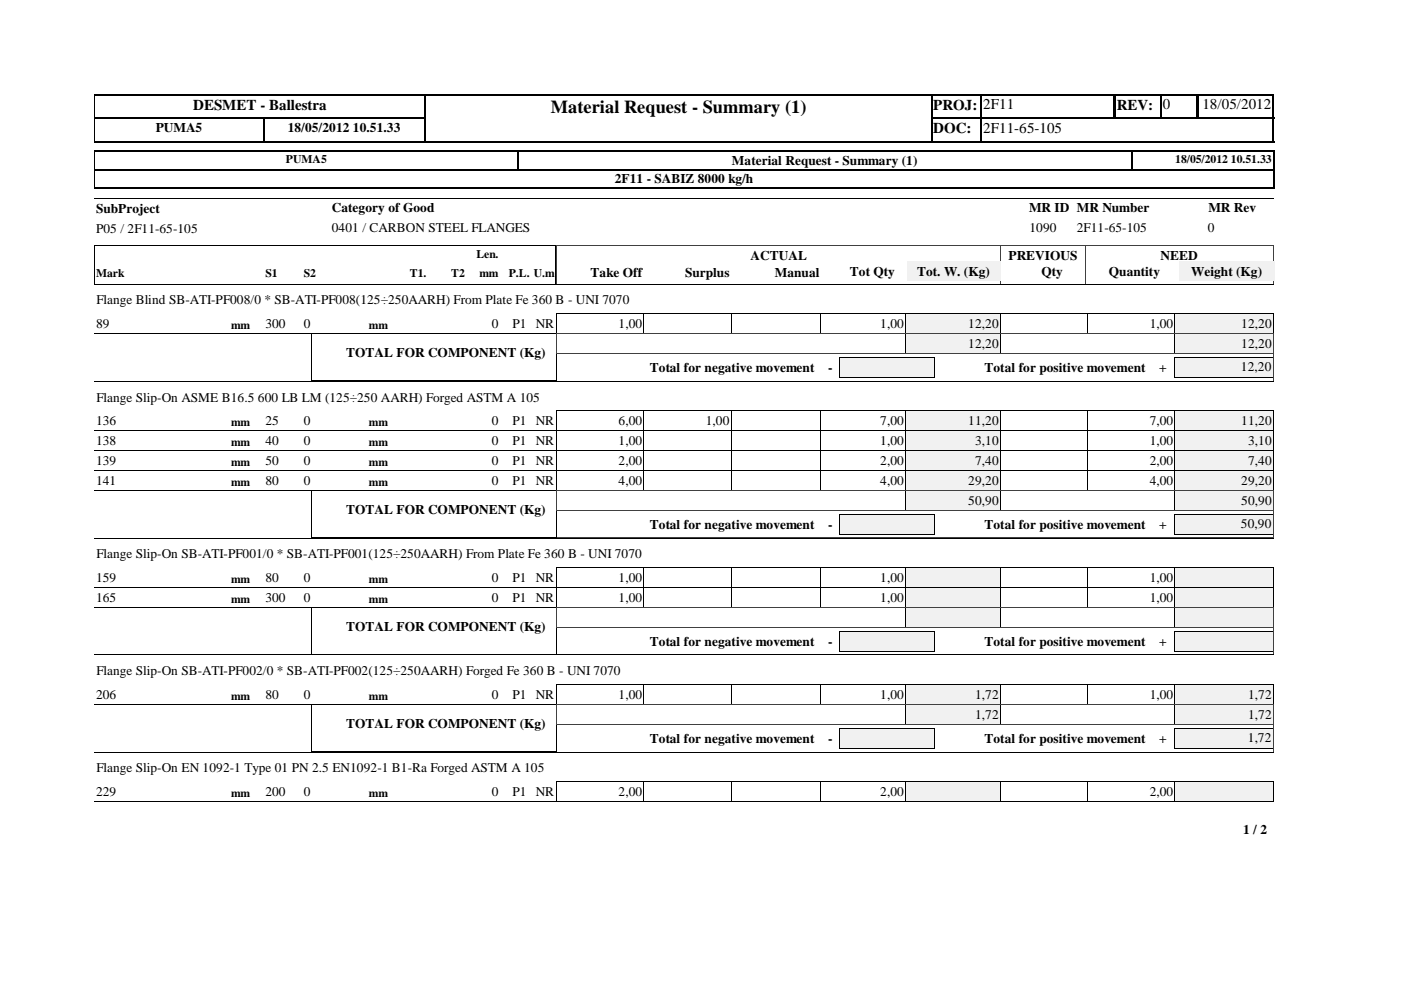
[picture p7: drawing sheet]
<svg xmlns="http://www.w3.org/2000/svg" width="297mm" height="210mm" viewBox="0 0 297 210" stroke-linecap="round" stroke-linejoin="round" font-family="sans-serif">
<defs><g id="words">
<text font-size="3.9" x="116.8" y="23.9">Material Request - Summary (1)</text>
<g font-size="3.2">
<text x="40.9" y="23.3">DESMET - Ballestra</text>
<text x="197.9" y="23.3">PROJ:</text>
<text x="208.4" y="23.2">2F11</text>
<text x="236.8" y="23.3">REV:</text>
<text x="246.5" y="23.2">0</text>
<text x="254.9" y="23.2">18/05/2012</text>
<text x="197.9" y="28.3">DOC:</text>
<text x="208.4" y="28.2">2F11-65-105</text>
</g>
<g font-size="2.8">
<text x="33" y="28">PUMA5</text>
<text x="61" y="28">18/05/2012 10.51.33</text>
<text x="155.2" y="34.9">Material Request - Summary (1)</text>
<text x="130.3" y="38.8">2F11 - SABIZ 8000 kg/h</text>
<text x="20.4" y="45.1">SubProject</text>
<text x="70.4" y="45">Category of Good</text>
<text x="218.2" y="45">MR ID MR Number</text>
<text x="256.2" y="45">MR Rev</text>
<text x="20.4" y="49.3">P05 / 2F11-65-105</text>
<text x="70.4" y="49.2">0401 / CARBON STEEL FLANGES</text>
<text x="218.3" y="49.2">1090</text>
<text x="228.3" y="49.2">2F11-65-105</text>
<text x="256.1" y="49.2">0</text>
<text x="125.2" y="58.7">Take Off</text>
<text x="145.2" y="58.7">Surplus</text>
<text x="159.1" y="55">ACTUAL</text>
<text x="164.3" y="58.7">Manual</text>
<text x="180.2" y="58.5">Tot Qty</text>
<text x="194.4" y="58.5">Tot. W. (Kg)</text>
<text x="213.8" y="55">PREVIOUS</text>
<text x="220.8" y="58.5">Qty</text>
<text x="235.1" y="58.5">Quantity</text>
<text x="246.1" y="55">NEED</text>
<text x="252.6" y="58.5">Weight (Kg)</text>
<text x="20.4" y="64.6">Flange Blind SB-ATI-PF008/0 * SB-ATI-PF008(125÷250AARH) From Plate Fe 360 B - UNI 7070</text>
<text x="20.4" y="69.5">89</text>
<text x="56.3" y="69.5">300</text>
<text x="64.4" y="69.5">0</text>
<text x="104.3" y="69.5">0</text>
<text x="108.7" y="69.5">P1 NR</text>
<text x="131.1" y="69.5">1,00</text>
<text x="186.6" y="69.5">1,00</text>
<text x="205.3" y="69.5">12,20</text>
<text x="243.8" y="69.5">1,00</text>
<text x="263.2" y="69.5">12,20</text>
<text x="73.4" y="75.7">TOTAL FOR COMPONENT (Kg)</text>
<text x="205.3" y="73.7">12,20</text>
<text x="263.2" y="73.7">12,20</text>
<text x="137.7" y="78.8">Total for negative movement</text>
<text x="175.6" y="78.8">-</text>
<text x="208.7" y="78.8">Total for positive movement</text>
<text x="245.7" y="78.8">+</text>
<text x="263.1" y="78.7">12,20</text>
<text x="20.4" y="85.1">Flange Slip-On ASME B16.5 600 LB LM (125÷250 AARH) Forged ASTM A 105</text>
<text x="20.4" y="90">136</text>
<text x="20.4" y="94.3">138</text>
<text x="56.3" y="90">25</text>
<text x="56.3" y="94.3">40</text>
<text x="64.4" y="90">0</text>
<text x="64.4" y="94.3">0</text>
<text x="104.3" y="90">0</text>
<text x="104.3" y="94.3">0</text>
<text x="108.7" y="90">P1 NR</text>
<text x="108.7" y="94.3">P1 NR</text>
<text x="131.1" y="90">6,00</text>
<text x="131.1" y="94.3">1,00</text>
<text x="149.6" y="90">1,00</text>
<text x="186.6" y="90">7,00</text>
<text x="186.6" y="94.3">1,00</text>
<text x="205.3" y="90">11,20</text>
<text x="206.8" y="94.3">3,10</text>
<text x="243.8" y="90">7,00</text>
<text x="243.8" y="94.3">1,00</text>
<text x="263.2" y="90">11,20</text>
<text x="264.6" y="94.3">3,10</text>
<text x="20.4" y="98.5">139</text>
<text x="56.3" y="98.5">50</text>
<text x="64.4" y="98.5">0</text>
<text x="104.3" y="98.5">0</text>
<text x="108.7" y="98.5">P1 NR</text>
<text x="131.1" y="98.5">2,00</text>
<text x="186.6" y="98.5">2,00</text>
<text x="206.8" y="98.5">7,40</text>
<text x="243.8" y="98.5">2,00</text>
<text x="264.6" y="98.5">7,40</text>
<text x="20.4" y="102.7">141</text>
<text x="56.3" y="102.7">80</text>
<text x="64.4" y="102.7">0</text>
<text x="104.3" y="102.7">0</text>
<text x="108.7" y="102.7">P1 NR</text>
<text x="131.1" y="102.7">4,00</text>
<text x="186.6" y="102.7">4,00</text>
<text x="205.3" y="102.7">29,20</text>
<text x="205.3" y="107">50,90</text>
<text x="243.8" y="102.7">4,00</text>
<text x="263.2" y="102.7">29,20</text>
<text x="263.2" y="107">50,90</text>
<text x="73.4" y="109">TOTAL FOR COMPONENT (Kg)</text>
<text x="137.7" y="112.1">Total for negative movement</text>
<text x="175.6" y="112.1">-</text>
<text x="208.7" y="112.1">Total for positive movement</text>
<text x="245.7" y="112.1">+</text>
<text x="263.1" y="112">50,90</text>
<text x="20.4" y="118.4">Flange Slip-On SB-ATI-PF001/0 * SB-ATI-PF001(125÷250AARH) From Plate Fe 360 B - UNI 7070</text>
<text x="20.4" y="123.3">159</text>
<text x="56.3" y="123.3">80</text>
<text x="64.4" y="123.3">0</text>
<text x="104.3" y="123.3">0</text>
<text x="108.7" y="123.3">P1 NR</text>
<text x="131.1" y="123.3">1,00</text>
<text x="186.6" y="123.3">1,00</text>
<text x="243.8" y="123.3">1,00</text>
<text x="20.4" y="127.6">165</text>
<text x="56.3" y="127.6">300</text>
<text x="64.4" y="127.6">0</text>
<text x="104.3" y="127.6">0</text>
<text x="108.7" y="127.6">P1 NR</text>
<text x="131.1" y="127.6">1,00</text>
<text x="186.6" y="127.6">1,00</text>
<text x="243.8" y="127.6">1,00</text>
<text x="73.4" y="133.8">TOTAL FOR COMPONENT (Kg)</text>
<text x="137.7" y="136.9">Total for negative movement</text>
<text x="175.6" y="136.9">-</text>
<text x="208.7" y="136.9">Total for positive movement</text>
<text x="245.7" y="136.9">+</text>
<text x="20.4" y="143.2">Flange Slip-On SB-ATI-PF002/0 * SB-ATI-PF002(125÷250AARH) Forged Fe 360 B - UNI 7070</text>
<text x="20.4" y="148.1">206</text>
<text x="56.3" y="148.1">80</text>
<text x="64.4" y="148.1">0</text>
<text x="104.3" y="148.1">0</text>
<text x="108.7" y="148.1">P1 NR</text>
<text x="131.1" y="148.1">1,00</text>
<text x="186.6" y="148.1">1,00</text>
<text x="206.8" y="148.1">1,72</text>
<text x="243.8" y="148.1">1,00</text>
<text x="264.6" y="148.1">1,72</text>
<text x="73.4" y="154.4">TOTAL FOR COMPONENT (Kg)</text>
<text x="206.8" y="152.4">1,72</text>
<text x="264.6" y="152.4">1,72</text>
<text x="137.7" y="157.4">Total for negative movement</text>
<text x="175.6" y="157.4">-</text>
<text x="208.7" y="157.4">Total for positive movement</text>
<text x="245.7" y="157.4">+</text>
<text x="264.5" y="157.4">1,72</text>
<text x="20.4" y="163.7">Flange Slip-On EN 1092-1 Type 01 PN 2.5 EN1092-1 B1-Ra Forged ASTM A 105</text>
<text x="20.4" y="168.7">229</text>
<text x="56.3" y="168.7">200</text>
<text x="64.4" y="168.7">0</text>
<text x="104.3" y="168.7">0</text>
<text x="108.7" y="168.7">P1 NR</text>
<text x="131.1" y="168.7">2,00</text>
<text x="186.6" y="168.7">2,00</text>
<text x="243.8" y="168.7">2,00</text>
<text x="263.6" y="176.9">1 / 2</text>
</g>
<g font-size="2.5">
<text x="60.6" y="34.6">PUMA5</text>
<text x="249.2" y="34.6">18/05/2012 10.51.33</text>
<text x="20.4" y="58.7">Mark</text>
<text x="56.3" y="58.7">S1</text>
<text x="64.4" y="58.7">S2</text>
<text x="86.9" y="58.7">T1.</text>
<text x="95.7" y="58.7">T2</text>
<text x="101" y="54.7">Len.</text>
<text x="101.6" y="58.7">mm</text>
<text x="107.9" y="58.7">P.L. U.m</text>
<text x="49" y="69.7">mm</text>
<text x="78.2" y="69.7">mm</text>
<text x="49" y="90.3">mm</text>
<text x="49" y="94.5">mm</text>
<text x="78.2" y="90.3">mm</text>
<text x="78.2" y="94.5">mm</text>
<text x="49" y="98.8">mm</text>
<text x="78.2" y="98.8">mm</text>
<text x="49" y="103">mm</text>
<text x="78.2" y="103">mm</text>
<text x="49" y="123.6">mm</text>
<text x="78.2" y="123.6">mm</text>
<text x="49" y="127.8">mm</text>
<text x="78.2" y="127.8">mm</text>
<text x="49" y="148.4">mm</text>
<text x="78.2" y="148.4">mm</text>
<text x="49" y="169">mm</text>
<text x="78.2" y="169">mm</text>
</g>
</g></defs>
<path d="M90.2 20v5.2M197.4 20v10.2M208 20v10.2M236.3 20v5.2M246.1 20v5.2M253.8 20v5.2M254 20v5.2M270 20v10.2M20 25.1h70.3M20 25h70.3M55.9 24.9v5.3M197.2 25.1h73" fill="none" stroke="#000" stroke-width=".34"/>
<path d="M236.3 20v5.2M90.1 24.9v5.3" fill="none" stroke="#000" stroke-width=".38"/>
<path d="M20 30.1h70.3M20 20.1h70.3M197.2 30.1h10.9M197.2 20.1h73" fill="none" stroke="#000" stroke-width=".25"/>
<path d="M20.1 20v10.2" fill="none" stroke="#000" stroke-width=".21"/>
<path d="M207.8 30h62.4" fill="none" stroke="#000" stroke-width=".3"/>
<path d="M90.3 20.2h107.1v9.7h-107.1z" fill="#fff"/>
<path d="M20 35.9h250.3M20 39.9h250.3M90 20.1h107.7M270.1 31.9v4.2" fill="none" stroke="#000" stroke-width=".25"/>
<path d="M197.5 20v10.2M109.9 31.9v4.2" fill="none" stroke="#000" stroke-width=".34"/>
<path d="M20 32.1h250.3M90 30h107.7M270.1 35.9v4.1" fill="none" stroke="#000" stroke-width=".3"/>
<path d="M90.1 20v10.2M239.9 31.9v4.2" fill="none" stroke="#000" stroke-width=".38"/>
<path d="M20 36h250.3M20.1 31.9v8.1M20 42h250M20 52h97.9v8.3h-97.9z" fill="none" stroke="#000" stroke-width=".21"/>
<path d="M212.1 51.9v8.4M212.2 51.9v8.4M230.1 51.9v8.4M270 51.9v8.4M270 52h-152v8.3h152" fill="none" stroke="#404040" stroke-width=".21"/>
<path d="M99.6 56h6.4v3.7h-6.4z" fill="#fff"/>
<g fill="#f1f1f1">
<path d="M192.3 55.4h19.8v4.2h-19.8z"/>
<path d="M250 55.4h20.2v4.2h-20.2z"/>
</g>
<path d="M20 60.3h250M20 70.7h172.1M136.5 66.5v4.2M155 66.5v4.2M174.1 66.5v4.2M192 66.5v4.2M192.1 66.5h-74.1v4.2M212.1 66.5h37v4.2M212.1 70.7h37M212.1 66.5v4.2M230.6 66.5v4.2" fill="none" stroke="#000" stroke-width=".21"/>
<path d="M192.1 66.5h20v4.2h-20z" fill="#f1f1f1"/>
<path d="M192 70.7h20.1M192 70.7v-4.2h20.1v4.2" fill="none" stroke="#000" stroke-width=".21"/>
<path d="M249.1 66.5h20.9v4.2h-20.9z" fill="#f1f1f1"/>
<path d="M249.1 66.5h20.9M249.1 70.7h20.9M249.1 66.5v4.2M270 66.5v4.2" fill="none" stroke="#000" stroke-width=".21"/>
<path d="M192.1 70.7h20v4.2h-20z" fill="#f1f1f1"/>
<path d="M192 70.7h20.1v4.3h-20.1z" fill="none" stroke="#000" stroke-width=".21"/>
<path d="M249.1 70.7h20.9v4.2h-20.9z" fill="#f1f1f1"/>
<path d="M249.1 70.7h20.9M249.1 75h20.9M249.1 70.7v4.3M270 70.7v4.3" fill="none" stroke="#000" stroke-width=".21"/>
<path d="M249.1 75.7h20.8v4.2h-20.8z" fill="#f1f1f1"/>
<path d="M249 79.9h21M249.1 80l-.1-4.3h21l-.1 4.3" fill="none" stroke="#000" stroke-width=".21"/>
<path d="M178 75.7h20v4.2h-20z" fill="#f1f1f1"/>
<g fill="none" stroke="#000" stroke-width=".21">
<path d="M66 70.7h52.1l-.1 10h-52zM177.9 79.9h20.2M177.9 80v-4.3h20.2v4.3M20 80.8h250M20 91.3h172.1M136.5 87v4.3M155 87v4.3M174.1 87v4.3M192 87v4.3M192.1 87.1h-74.1v4.2M212.1 87.1h37v4.2M212.1 91.3h37"/>
<path d="M212.1 87v4.3M230.6 87v4.3"/>
</g>
<path d="M118 70.8h152.1M118 70.8v4.2h152.1M118 75v5.8M270.1 70.8v4.3M270.1 75v5.8M118 80.8h152.1" fill="none" stroke="#404040" stroke-width=".21"/>
<path d="M192.1 87h20v4.3h-20z" fill="#f1f1f1"/>
<path d="M192 91.3h20.1M192 91.3v-4.2h20.1v4.2" fill="none" stroke="#000" stroke-width=".21"/>
<path d="M249.1 87h20.9v4.3h-20.9z" fill="#f1f1f1"/>
<g fill="none" stroke="#000" stroke-width=".21">
<path d="M20 95.5h172.1M136.5 91.3v4.2M155 91.3v4.2M174.1 91.3v4.2M192 91.3v4.2M192.1 91.3h-74.1v4.2M212.1 91.3h57.9M212.1 95.5h37M212.1 91.3v4.2M230.6 91.3v4.2M249.1 87.1h20.9M249.1 87v8.5"/>
<path d="M270 87v4.3"/>
</g>
<path d="M192.1 91.3h20v4.2h-20z" fill="#f1f1f1"/>
<path d="M192 95.5h20.1M192 95.5v-4.2h20.1v4.2" fill="none" stroke="#000" stroke-width=".21"/>
<path d="M249.1 91.3h20.9v4.2h-20.9z" fill="#f1f1f1"/>
<path d="M20 99.8h172.1M136.5 95.5v4.3M155 95.5v4.3M174.1 95.5v4.3M192 95.5v4.3M192.1 95.5h-74.1v4.3M212.1 95.5h57.9M212.1 95.5v4.3M230.6 95.5v4.3M249.1 91.3h20.9M249.1 91.3v8.5h-37M270 91.3v4.2" fill="none" stroke="#000" stroke-width=".21"/>
<path d="M192.1 95.5h20v4.2h-20z" fill="#f1f1f1"/>
<path d="M192 95.5h20.1v4.3h-20.1z" fill="none" stroke="#000" stroke-width=".21"/>
<path d="M249.1 95.5h20.9v4.2h-20.9z" fill="#f1f1f1"/>
<path d="M136.5 99.7v4.3M155 99.7v4.3M174.1 99.7v4.3M192 99.7v4.3M192.1 99.8h-74.1v4.2M212.1 99.8h57.9M212.1 99.7v4.3M230.6 99.7v4.3M249.1 95.5h20.9M249.1 95.5v8.5h-37M270 95.5v4.3M20 104h172.1" fill="none" stroke="#000" stroke-width=".21"/>
<path d="M192.1 99.7h20v4.3h-20z" fill="#f1f1f1"/>
<path d="M192 99.8h20.1v4.2h-20.1z" fill="none" stroke="#000" stroke-width=".21"/>
<path d="M249.1 99.7h20.9v4.3h-20.9z" fill="#f1f1f1"/>
<path d="M249.1 99.8h20.9M249.1 99.7v4.3M270 99.7v4.3M249.1 104h20.9" fill="none" stroke="#000" stroke-width=".21"/>
<path d="M192.1 104h20v4.2h-20z" fill="#f1f1f1"/>
<path d="M192 104h20.1v4.2h-20.1z" fill="none" stroke="#000" stroke-width=".21"/>
<path d="M249.1 104h20.9v4.2h-20.9z" fill="#f1f1f1"/>
<path d="M249.1 104h20.9M249.1 108.2h20.9M249.1 104v4.2M270 104v4.2" fill="none" stroke="#000" stroke-width=".21"/>
<path d="M249.1 109h20.8v4.2h-20.8z" fill="#f1f1f1"/>
<path d="M249 109h21l-.1 4.2h-20.9z" fill="none" stroke="#000" stroke-width=".21"/>
<path d="M178 109h20v4.2h-20z" fill="#f1f1f1"/>
<path d="M20 114.1h250M66 104h52.1l-.1 10-52-.1zM177.9 109h20.2v4.2h-20.2zM20 124.6h172.1M136.5 120.3v4.3M155 120.3v4.3M174.1 120.3v4.3M192 120.3v4.3M192.1 120.3h-74.1v4.3M212.1 120.3h37v4.3h-37M212.1 120.3v4.3M230.6 120.3v4.3" fill="none" stroke="#000" stroke-width=".21"/>
<path d="M118 104.1h152.1M118 104.1v4.2M118 108.3v5.8h152.1v-5.8h-152.1M270.1 104.1v4.2" fill="none" stroke="#404040" stroke-width=".21"/>
<path d="M192.1 120.3h20v4.2h-20z" fill="#f1f1f1"/>
<path d="M192 120.3h20.1v4.3h-20.1z" fill="none" stroke="#000" stroke-width=".21"/>
<path d="M249.1 120.3h20.9v4.2h-20.9z" fill="#f1f1f1"/>
<path d="M20 128.8h172.1M136.5 124.5v4.3M155 124.5v4.3M174.1 124.5v4.3M192 124.5v4.3M192.1 124.6h-74.1v4.2M212.1 124.6h57.9M212.1 124.5v4.3M230.6 124.5v4.3M249.1 120.3h20.9M249.1 120.3v8.5h-37M270 120.3v4.3" fill="none" stroke="#000" stroke-width=".21"/>
<path d="M192.1 124.5h20v4.3h-20z" fill="#f1f1f1"/>
<path d="M192 124.6h20.1v4.2h-20.1z" fill="none" stroke="#000" stroke-width=".21"/>
<path d="M249.1 124.5h20.9v4.3h-20.9z" fill="#f1f1f1"/>
<path d="M249.1 124.6h20.9M249.1 128.8h20.9M249.1 124.5v4.3M270 124.5v4.3" fill="none" stroke="#000" stroke-width=".21"/>
<path d="M192.1 128.8h20v4.2h-20z" fill="#f1f1f1"/>
<path d="M192 128.8h20.1v4.3l-20.1-.1z" fill="none" stroke="#000" stroke-width=".21"/>
<path d="M249.1 128.8h20.9v4.2h-20.9z" fill="#f1f1f1"/>
<path d="M249.1 128.8h20.9M249.1 133h20.9M249.1 128.8v4.3M270 128.8v4.3" fill="none" stroke="#000" stroke-width=".21"/>
<path d="M249.1 133.8h20.8v4.2h-20.8z" fill="#f1f1f1"/>
<path d="M249 133.8h21l-.1 4.2h-20.9z" fill="none" stroke="#000" stroke-width=".21"/>
<path d="M178 133.8h20v4.2h-20z" fill="#f1f1f1"/>
<g fill="none" stroke="#000" stroke-width=".21">
<path d="M20 138.9h250M66 128.8h52.1l-.1 10-52-.1zM177.9 133.8h20.2v4.2h-20.2zM20 149.4h172.1M136.5 145.1v4.3M155 145.1v4.3M174.1 145.1v4.3M192 145.1v4.3M192.1 145.1h-74.1v4.3M212.1 145.1h37v4.3M212.1 149.4h37M212.1 145.1v4.3"/>
<path d="M230.6 145.1v4.3"/>
</g>
<path d="M118 128.9h152.1M118 128.9v4.2M118 133.1v5.8h152.1v-5.8h-152.1M270.1 128.9v4.2" fill="none" stroke="#404040" stroke-width=".21"/>
<path d="M192.1 145.1h20v4.3h-20z" fill="#f1f1f1"/>
<path d="M192 149.4h20.1M192 149.4v-4.3h20.1v4.3" fill="none" stroke="#000" stroke-width=".21"/>
<path d="M249.1 145.1h20.9v4.3h-20.9z" fill="#f1f1f1"/>
<path d="M249.1 145.1h20.9M249.1 149.4h20.9M249.1 145.1v4.3M270 145.1v4.3" fill="none" stroke="#000" stroke-width=".21"/>
<path d="M192.1 149.4h20v4.2h-20z" fill="#f1f1f1"/>
<path d="M192 149.4h20.1v4.2h-20.1z" fill="none" stroke="#000" stroke-width=".21"/>
<path d="M249.1 149.4h20.9v4.2h-20.9z" fill="#f1f1f1"/>
<path d="M249.1 149.4h20.9M249.1 153.6h20.9M249.1 149.4v4.2M270 149.4v4.2" fill="none" stroke="#000" stroke-width=".21"/>
<path d="M249.1 154.4h20.8v4.2h-20.8z" fill="#f1f1f1"/>
<path d="M249 158.6h21M249.1 158.6l-.1-4.2h21l-.1 4.2" fill="none" stroke="#000" stroke-width=".21"/>
<path d="M178 154.4h20v4.2h-20z" fill="#f1f1f1"/>
<g fill="none" stroke="#000" stroke-width=".21">
<path d="M20 159.4h250M66 149.4h52.1l-.1 9.9h-52zM177.9 158.6h20.2M177.9 158.6v-4.2h20.2v4.2M20 169.9h172.1M136.5 165.7v4.3M155 165.7v4.3M174.1 165.7v4.3M192 165.7v4.3M192.1 165.7h-74.1v4.3M212.1 165.7h37v4.3M212.1 169.9h37"/>
<path d="M212.1 165.7v4.3M230.6 165.7v4.3"/>
</g>
<path d="M118 149.5h152.1M118 149.4v4.3h152.1M118 159.4h152.1M118 153.7v5.8M270.1 149.4v4.3M270.1 153.7v5.8" fill="none" stroke="#404040" stroke-width=".21"/>
<path d="M192.1 165.7h20v4.2h-20z" fill="#f1f1f1"/>
<path d="M192 169.9h20.1M192 170v-4.3h20.1v4.3" fill="none" stroke="#000" stroke-width=".21"/>
<path d="M249.1 165.7h20.9v4.2h-20.9z" fill="#f1f1f1"/>
<path d="M249.1 165.7h20.9M249.1 169.9h20.9M249.1 165.7v4.3M270 165.7v4.3" fill="none" stroke="#000" stroke-width=".21"/>
<use href="#words"/>
</svg>
